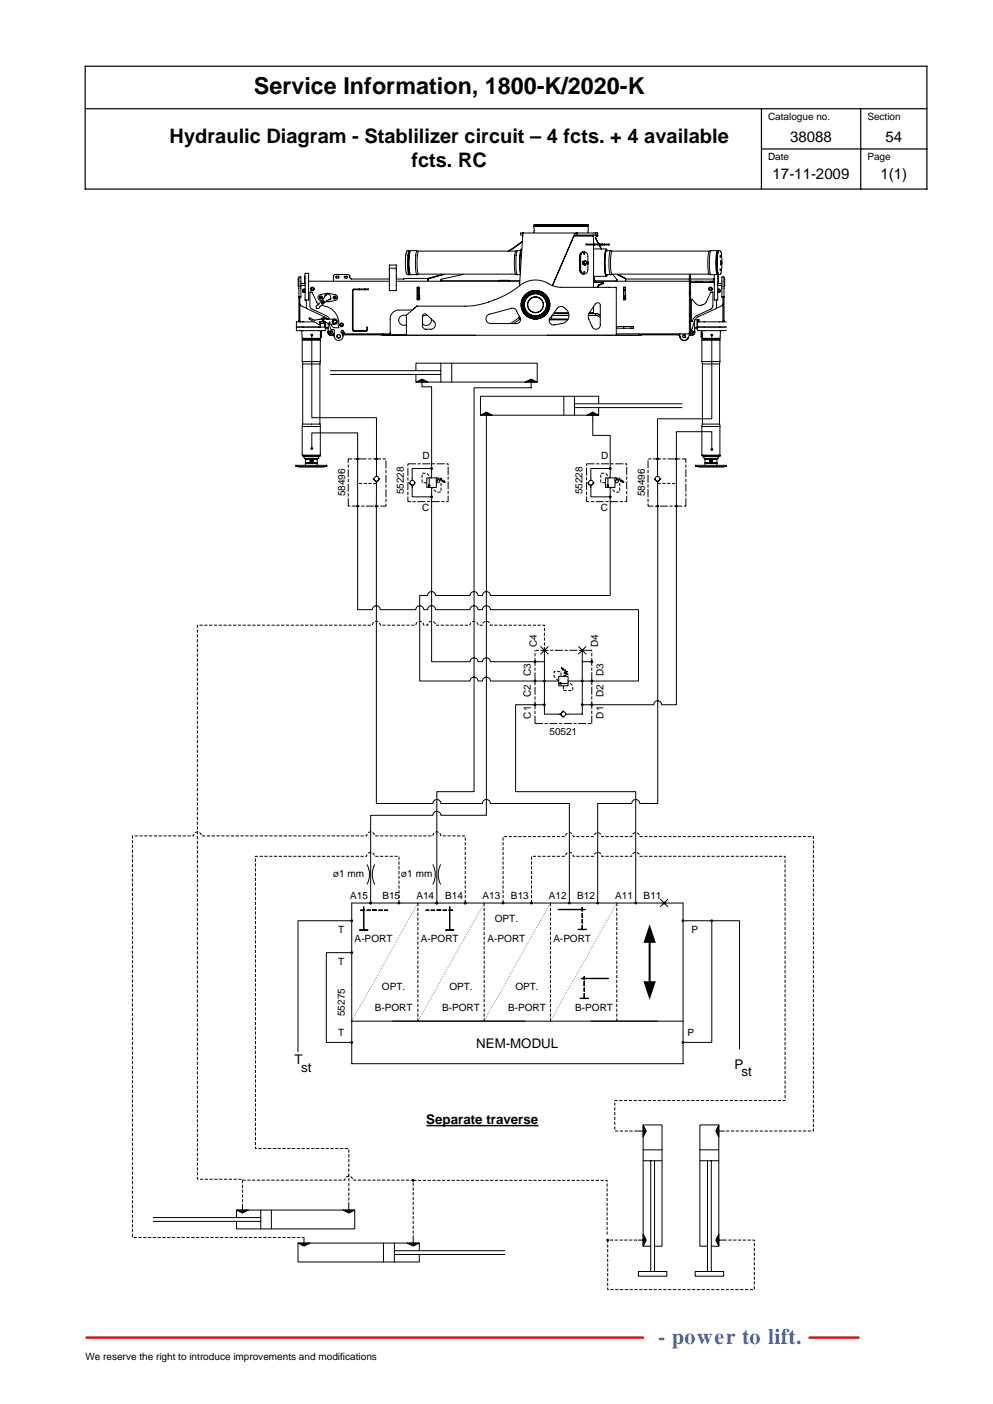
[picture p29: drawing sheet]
<svg xmlns="http://www.w3.org/2000/svg" width="210mm" height="297mm" viewBox="0 0 210 297" stroke-linecap="round" stroke-linejoin="round" font-family="sans-serif">
<defs><g id="words">
<text font-size="4.9" x="53.7" y="20">Service Information, 1800-K/2020-K</text>
<text font-size="4.7" fill="#3365ff" x="139.2" y="284.3">- power to lift.</text>
<g font-size="4.2">
<text x="35.9" y="30.2">Hydraulic Diagram - Stablilizer circuit – 4 fcts. + 4 available</text>
<text x="87" y="35.3">fcts. RC</text>
</g>
<g font-size="3.2">
<text x="167.1" y="30">38088</text>
<text x="187.2" y="30">54</text>
<text x="163.4" y="38">17-11-2009</text>
<text x="186.2" y="38">1(1)</text>
</g>
<g font-size="2.8">
<text x="100.7" y="221.6">NEM-MODUL</text>
<text x="62.3" y="225.2">T</text>
<text x="63.7" y="226.8">st</text>
<text x="155.3" y="226.1">P</text>
<text x="156.8" y="227.7">st</text>
<text x="90.1" y="237.8">Separate traverse</text>
</g>
<g font-size="2.1">
<text x="162.4" y="25.3">Catalogue no.</text>
<text x="183.4" y="25.4">Section</text>
<text x="162.4" y="33.9">Date</text>
<text x="183.4" y="33.9">Page</text>
<text x="89.3" y="97.2">D</text>
<text x="127.1" y="97.2">D</text>
<text x="73" y="105" transform="rotate(-90 73 105)">58496</text>
<text x="85.4" y="104.5" transform="rotate(-90 85.4 104.5)">55228</text>
<text x="123.2" y="104.5" transform="rotate(-90 123.2 104.5)">55228</text>
<text x="136.4" y="105" transform="rotate(-90 136.4 105)">58496</text>
<text x="89.3" y="108.1">C</text>
<text x="127" y="108.1">C</text>
<text x="113.5" y="136.9" transform="rotate(-90 113.5 136.9)">C4</text>
<text x="126.5" y="136.9" transform="rotate(-90 126.5 136.9)">D4</text>
<text x="112.2" y="143" transform="rotate(-90 112.2 143)">C3</text>
<text x="127.6" y="143" transform="rotate(-90 127.6 143)">D3</text>
<text x="112.2" y="147.4" transform="rotate(-90 112.2 147.4)">C2</text>
<text x="127.6" y="147.4" transform="rotate(-90 127.6 147.4)">D2</text>
<text x="112.2" y="152" transform="rotate(-90 112.2 152)">C1</text>
<text x="116.2" y="155.5">50521</text>
<text x="127.6" y="152" transform="rotate(-90 127.6 152)">D1</text>
<text x="70.5" y="185.6">ø1 mm</text>
<text x="84.8" y="185.6">ø1 mm</text>
<text x="74.1" y="190.2">A15</text>
<text x="80.9" y="190.2">B15</text>
<text x="88.1" y="190.2">A14</text>
<text x="94.1" y="190.2">B14</text>
<text x="102.1" y="190.2">A13</text>
<text x="108.1" y="190.2">B13</text>
<text x="116.1" y="190.2">A12</text>
<text x="122" y="190.2">B12</text>
<text x="130.1" y="190.2">A11</text>
<text x="136.1" y="190.2">B11</text>
<text x="71.5" y="197.4">T</text>
<text x="104.6" y="195">OPT.</text>
<text x="146.2" y="197.4">P</text>
<text x="75" y="199.3">A-PORT</text>
<text x="89" y="199.3">A-PORT</text>
<text x="103.1" y="199.3">A-PORT</text>
<text x="117" y="199.3">A-PORT</text>
<text x="71.5" y="204.2">T</text>
<text x="80.8" y="209.5">OPT.</text>
<text x="95" y="209.5">OPT.</text>
<text x="109" y="209.5">OPT.</text>
<text x="72.9" y="215" transform="rotate(-90 72.9 215)">55275</text>
<text x="79.2" y="213.9">B-PORT</text>
<text x="93.5" y="213.9">B-PORT</text>
<text x="107.4" y="213.9">B-PORT</text>
<text x="121.6" y="213.9">B-PORT</text>
<text x="71.5" y="219.2">T</text>
<text x="145.4" y="219.2">P</text>
<text x="18.1" y="287.6">We reserve the right to introduce improvements and modifications</text>
</g>
</g></defs>
<path d="M153.6 47.5h-91.1v51.2h91.1" fill="none" stroke="#fff" stroke-width=".21"/>
<g fill="none" stroke="#000" stroke-width=".21">
<path d="M63.2 59h-.1v1.4l.1 .2M63.2 58.6h.4v4.3h-.4zM63.6 60h.9M64.5 58.4h-.1v1.3l.1 .1M64.5 57.8h.8v5.7h-.8zM65.3 59.5h17M71 58.5l.6-.1 .1 .3-.1 .1h-.5zM72.9 58.4h.4l.2 .2-.1 .2h-.5l-.1-.1zM82.3 56.7h1.4M82.3 59h-8l-.2-.1-.1-.2a.41 .41 0 0 0-.4-.6h-2.9l-.2 .3v1.1M82.3 56.1h1.5v5.4h-1.5zM83.8 59.5h26.1"/>
<path d="M86.4 53h-.3l-.2 .3-.2 1.6 .2 2.8 .1 .3 .4 .1M86.5 53.1l.1 .2M86.6 57.9l-.1 .1M86.6 57.8l.1 .2M86.6 53.2v-.1a.26 .26 0 0 0-.3 .2 .26 .26 0 0 0 0 .3 9.6 9.6 0 0 0 .2 4.5h.1M86.6 53.4a10.9 10.9 0 0 0 0 4.3v.1M86.7 53.1l-.2 .4a11.1 11.1 0 0 0 0 4.2l.1 .2M86.7 53l19.4 .1 3.9-.1M86.7 58.1l10.6-.1 12.6 .1M86.8 53.1h-.1a11.8 11.8 0 0 0 .1 5M88.2 53.1h-.1a12.1 12.1 0 0 0-.1 4.8l.2 .2M88.5 53.2a10.6 10.6 0 0 0-.1 4.7l.1 .2"/>
<path d="M90.5 58.9l-6.7 .1M93.1 59.2l.1 .1M93.2 59.4l.2 .1M93.5 58.1l-2.9 .8v.6M93.9 58.1l-3.4 1M98 58.1l-4.7 1-.1 .2 12.2 .1M105.4 59.4l.1 .1 .2-.1M105.7 59.3h1.7M105.7 59.3l-.3 .1M105.7 59.3v.1M105.7 59.4h1.8M107.4 59.3l.3 .1"/>
<path d="M107.4 59.3l.1 .1M107.5 59.4l.3 .1-.1-.1M107.7 59.4h2.2M109.1 53.2h-.1a10.9 10.9 0 0 0 0 4.8l.1 .1M109.4 53.1a8.1 8.1 0 0 0 0 5M109.8 59.8l.1 .2M109.9 60h.1M109.9 59.8v.1M110.1 49.2v.5M110.2 49.3h16.2v.6l-.4 .2-.1 .3M110.2 49.7h.3M110.2 52.8l-.1 .1a11.1 11.1 0 0 0-.1 5"/>
<path d="M110.2 52.7l-.1 .1M110.3 52.7h.1M110.3 52.7l-.2 .6-.1 1.2v3.1M110.4 51.2l-2.9 2M110.5 51.1l-3.1 2.1M110.6 49.3l-.7 11.2M110.6 49.3h.1M112.9 48.8v.4M112.9 49.2h.1M112.9 47.5l.2 .1-.2 .1v.5M113 48.3v.6M113 47.8h11.4"/>
<path d="M113 47.7h11.4M121.3 50.1v.1M121.3 50.1l-4.5 10.3M121.3 50.2l-4.5 10.3M121.3 50l.3-.6 .4-.1a.33 .33 0 0 1 0 .4 .33 .33 0 0 1-.3 .1l-.4 .4M121.3 50v.1M121.5 50h4M122 49.7h4.4M122.7 53.6l.3-.2 .5-.1a.9 .9 0 0 0-.8 1v2.7a.9 .9 0 0 0 .8 1h-.1a.83 .83 0 0 1-.9-1v-2.7zM123.2 55.8l.5 .3M123.2 55.8h.2M123.2 55.4h.2"/>
<path d="M123.2 55.4v.4M123.4 53.2h.1M123.4 57.9h.1M123.4 55.8l.3 .3M123.4 55.4v.4M123.5 53.5l.2 .1-.1 .2zM123.5 57.5v.2M123.5 53.5v.2M123.5 53.5v.3M123.7 55.3h.5M123.7 55.8h.5M123.7 55.4a.25 .25 0 0 0-.2 .2 .25 .25 0 0 0 .2 .3"/>
<path d="M123.7 55.2l-.3 .2M123.7 55.2l.3 .2M123.7 55.2l-.5 .2M123.9 51.6v.2M124 51.6h4.8v.2h-4.8M124 55.9l-.3 .2M124.2 55.5l.2 .1-.1 .2zM124.3 47.5l-.2 .1 .2 .1v.5M124.3 55.4l-.1-1.6a.69 .69 0 0 0-.7-.5 .69 .69 0 0 0-.6 .5v3.7a.7 .7 0 0 0 .6 .5 .7 .7 0 0 0 .7-.5l.1-1.7M124.3 48.8v.4M124.4 47.6h-11.4M124.4 48.3v.6"/>
<path d="M125.3 49.7l.2 .3M125.5 58.5h2.6M125.5 52.7h2.6M125.5 59l.3 .5M125.5 59.8h2.1M125.5 50v1.6M125.5 51.8v9M125.5 59.5h20.3M125.9 50.4l.7 1.2M125.9 50.3l.1 .1M125.9 49.3v.4M126 50.4l.6 1.2"/>
<path d="M126.7 51.8l.4 .9M126.7 51.8l.5 .9M126.8 51.6v.2M127.1 51.6v.2M127.3 51.6v.2M127.6 59.8l-.9 .4M127.6 60l-.9 .3M127.6 59.8v.1M127.6 59.9v.1M128.1 58.1l10.1-.1 13.4 .1M128.1 53l18.9 .1 4.6-.1M128.2 52.7h.1"/>
<path d="M128.2 52.7l-.1 .1a12 12 0 0 0 .1 5.7M128.2 58.4h.1M128.3 53.1l-.2 .1a12.3 12.3 0 0 0 .1 5l.1-.1M128.4 53.1l-.1-.3h-.1a12.7 12.7 0 0 0 0 5.6h.1l.1-.2M129.1 53.1a10.1 10.1 0 0 0 0 5M129.1 53.1h.1M129.4 53.2l-.1 .1a10.6 10.6 0 0 0 .1 4.8M129.6 58.1l.9 1.1v.2h-4.6l-.2-.3v-.6M130.4 59.4h-.2M130.5 58.1l1.8 1 13.5-.1M130.7 58.1l1.6 .8-.1 .6M145.8 58.1v12.8a1.09 1.09 0 0 1-1.7 1l-.2-.3-.1-1"/>
<path d="M146 59l5 .1M146 59.5h5M146 58.1v12.3M146 59.8h5M150 53.2h-.1a10.3 10.3 0 0 0 .1 4.9M150.3 53.1a10.1 10.1 0 0 0 0 5M150.6 59.5v.3M151.7 53.1l.1 .2M151.7 53.3h.1M151.7 57.9h.1M151.8 57.8v.2M151.8 58.4h.1v1.2l-.1 .2"/>
<path d="M151.8 60h.9M151.8 58.1v5.4h-.8v-5.4M151.8 57.9l-.1 .1M151.8 53.3a9.1 9.1 0 0 0 0 4.6M151.8 53.2l-.1-.1a10.8 10.8 0 0 0 0 5h.1M151.8 53.4a11.5 11.5 0 0 0 0 4.4M151.8 53.1v.2M151.9 53l.4 .1 .2 .2 .2 1.9-.2 2.4-.2 .5h-.4M152 53.1a9.2 9.2 0 0 0 0 5M152.3 54v.4zM152.3 56.9v.3zM152.4 55.4h.1"/>
<path d="M152.4 55.4v.5M152.4 55.2v.9zM152.4 55.2v.8M152.6 55.4v.4zM153.1 59h.1v1.4l-.1 .2M63.2 62.9v5.2M63.4 68l.1 .1M63.4 64.4l.2 .3 1.3 .6M63.4 62.9v5.2M63.5 69.9l.3 .3 .1 1.3 .3 .2-.3 .2 .1 5-.1 19.4M63.6 60.4h.9M63.9 71.6h3.9"/>
<path d="M64 76.5h3.8M64 72h3.8M64.1 77h3.6M64.2 71.7h3.4M64.2 71.8h3.4M64.5 61.3a.32 .32 0 0 0-.4 0 .32 .32 0 0 0 0 .5 .32 .32 0 0 0 .4 0M64.5 61.4l-.2-.1-.2 .2 .1 .2 .3-.1M64.8 63.5v1.6l.1 .2 4.3 2.1M65.9 61h.3v.3h-.3zM65.9 70.9v17.5h13.7v12.4M66.4 68.1h-3.7v1.9h6.1v-.6M67.5 64.4l-.5-.5-1-2-.4-.1-.1 2.9 .2 .5 3.2 1.5 .8 .8"/>
<path d="M67.5 68.1h1.3M67.8 71.4l-.3 .3 .2 .2v24.4M67.8 71.1h.1M67.8 62.8h.2v.3h-.2zM67.8 68.1v1.1M67.8 68.5h.8M67.8 70.5h.1M67.9 70.2l-.2 .5 .1 .8M67.9 70.3h.1M67.9 70.2v.1M67.9 70.1v.1M67.9 70.3v.8"/>
<path d="M67.9 71.1l.1 .3h-.2M68 70.3v1M68 64.1l.2 .2zM68.1 64l.2 .2zM68.1 64.6a3.7 3.7 0 0 1 3.5 3.8l.1 .8-.2 .1M68.1 63.6a.71 .71 0 0 1-.7-.3 .71 .71 0 0 1 0-.8l1.8-.5 2 .5a.64 .64 0 0 1-.3 1.1l-1.9 .2M68.1 69.9l-.2 .2M68.2 67.4h.3v.3h-.3zM68.2 63.8l.3 .2h-.3l.1 .2-.2-.3h.1zM68.2 67.4h.2l.1 .2-.1 .2-.3-.2zM68.3 63.7h.2v.3zM68.4 67.2l1.1 .3"/>
<path d="M68.5 68.1h-.1M68.5 68.1h.1M68.5 63.8v.1M68.6 67.3l-.4-.1-.5 .3-1.1 .2-1.1-.5-.1 .1v.2l2.1 1.2 .1-.1M68.6 67.3l.5 .2h1.7M68.6 68.1v1.1l.2 .2M68.7 68.1h.1l.1 1.4h.5M68.8 69.4h.1M68.8 62.4v.1a5.2 5.2 0 0 1-1.9 2.3v.4h.5l1.6-1.5 .6-.3M68.8 68.1l.8 .5M68.8 68.1h-1.2l.1 .6M68.8 68.1v1.1h-6.1"/>
<path d="M68.9 62.3l-.1 .1M68.9 69.2l.5 .1M68.9 62.4v.1M68.9 62.5v.1M69 62.3a.68 .68 0 0 1 .9 .8M69.1 62.3l-.2 .1M69.4 69.9a.73 .73 0 0 0 .3 1 .73 .73 0 0 0 1-.3M69.4 70.1v.4l.3 .3h.7l.3-.3M69.4 68.5v1.8a.66 .66 0 0 0 .6 .6 .66 .66 0 0 0 .7-.4M69.6 68.1h.2v.2h-.2zM69.6 63.4h.1M69.6 68.6l.4 1 .5 .1 .2 .2a2.11 2.11 0 0 0 .4 2 .97 .97 0 0 0 1.3-.3 .97 .97 0 0 0-.3-1.3l.2-.4h.3l.1 .3"/>
<path d="M69.6 68.6h1.2M69.7 63.3l-.1 .1M69.7 63.4h.1M69.7 63.3h.1M69.7 70.1h.1M69.7 70.1a.34 .34 0 0 1 .5-.1 .34 .34 0 0 1 .1 .5l-.4 .1-.2-.2zM69.7 63.3v.1M69.8 63.3h.1M70 63.1l-.1 .2M70.1 68.6l.2 .5 .5 .2M70.5 70.8l.3 .6M70.6 67.7h.4l.2 .4-.2 .3h-.4l-.2-.3z"/>
<path d="M70.7 62.8h.2v.3h-.2zM70.8 69.3h.7M71.2 71.1a.37 .37 0 0 0 .4 .4 .37 .37 0 0 0 .4-.4M71.4 70.8l-.2 .3M71.8 70.8l.2 .5-.2 .2h-.3l-.3-.4M72.1 68.6h.3v.3h-.3zM72.1 70.2h.6M72.5 70.4v.7l-.2-.5M72.5 70.4h.1M72.5 70.4h.2M72.5 70.8l8.4 .1M72.5 70.6h10"/>
<path d="M72.6 70.4h.1M72.6 70.6h.1M72.6 70.4v.2M72.7 70.2v.4M74.7 61.2h3.2v.1h-3.1l-.1 .2v8.3l.1 .2h2.6l.2-.2v-.6h.1v.7l-.2 .2h-2.7l-.3-.2v-8.4zM77.2 61.2v.1M80.9 70.9h.1M80.9 70.9h54.5M81 70.6v.3M81.1 70.9h4.9M81.2 70.6v.2M81.2 70.8h4.8"/>
<path d="M85.9 66.8a1.09 1.09 0 0 0-1.6 1 1.09 1.09 0 0 0 1.6 .9M85.9 70.8l.1 .1M87.2 65.6h-2.9a1.81 1.81 0 0 0-1.8 1.8v3.4M87.5 65.3l-1.6 1.4v4.1M87.5 65.3v.1M87.8 65.1l-.3 .2M87.8 65.1h.1M88.1 64.8l-.3 .3M88.2 64.8h-.1M88.2 62.6h.1M88.2 63.2h.1M88.2 60.7h.4v2.7h-.4z"/>
<path d="M88.3 61.4l.2 .1zM88.3 62.7l.2 .1zM88.6 62.6h.1M88.6 63.2h.1M89.5 66.6l.2-.2 .4 .1 1.7 1.5a.96 .96 0 0 1 .2 1 .96 .96 0 0 1-.9 .7h-1a.75 .75 0 0 1-.8-.8zM90.4 66.7h-.6l-.5 .3M91.2 67.4a1.11 1.11 0 0 1-.5 1.3 1.11 1.11 0 0 1-1.4-.2M103.5 66.5a1.01 1.01 0 0 0-.7 1.1 1.01 1.01 0 0 0 1 .9h5.4a.96 .96 0 0 0 .9-.7 .96 .96 0 0 0-.4-1.1l-.6-1.3-.7-.2-4.9 1.3M109.8 66.8v.6l.3 .2M109.8 67.2l-1.9 1.3M109.9 60.4a5.4 5.4 0 0 1 6.5-.1l.9 .3 1.4 .2h11.6v10.1M109.9 60.4a20.6 20.6 0 0 1-11.6 4.4h-10.1"/>
<path d="M109.9 67.5l-1.3 1M116.1 67.7h3.9M116.5 67.6h3.6M116.6 67.5h3.5M116.7 66.8v.5a.4 .4 0 0 1-.6 .3M116.8 66.7h3.5M117 66.4h3.3M117.2 66.1h3M117.8 65.3a1.15 1.15 0 0 1 1.9 .1 1.73 1.73 0 0 1 .5 1.8 1.73 1.73 0 0 1-1.3 1.3l-1.7 .2a.96 .96 0 0 1-1-.6 .96 .96 0 0 1 .4-1.2zM124.4 66.7h1.9l.6 .5M124.5 66.4h1.7M124.6 66.1h.9"/>
<path d="M125.5 64.9v1.2M125.5 66.1l-.2 .3M125.9 66.4v.3M126 64.2a.55 .55 0 0 1 .6-.1 .55 .55 0 0 1 .3 .5v4.1a.91 .91 0 0 1-.7 .9 .91 .91 0 0 1-1-.5l-.7-1.6a1.48 1.48 0 0 1 .2-1.4zM126.2 66.4h.1M126.2 66.4l.5 .2M126.4 60.6v.2M126.7 60.2l-.3 .4M126.7 60.3l-.3 .3M126.7 60.2v.1M126.8 66.6h.1M126.8 66.6l.1 .1"/>
<path d="M130.3 70.9h4.9M130.3 69.4h.1M130.3 69.1h.1M130.3 70.6h15.5M130.4 69.1v.3M130.4 69.1h3.5v.3h-3.5M131.8 69v.4M131.8 63.2h.1M131.8 62.6h.1M131.8 60.7h.4v2.7h-.4zM132 61.4l.1 .1zM132 62.7l.1 .1z"/>
<path d="M132.2 63.2h.1M132.2 62.6h.1M133.4 69v.4M135.1 70.6v.3M135.4 70.9l7.9-.1a.83 .83 0 0 1 .6 .9 .93 .93 0 0 0 1.6-.2M144.9 70.9a.31 .31 0 0 0-.5 0 .31 .31 0 0 0 0 .5 .31 .31 0 0 0 .5 0M144.9 71.4h.1M144.9 70.9a.31 .31 0 0 0-.5 .1 .31 .31 0 0 0 .2 .4h.3M144.9 70.9v.5M144.9 70.9h.1M145.8 68.1h.2M145.8 66.7h.2"/>
<path d="M145.8 62h.2M145.8 70.4h.2M146 63.5h.1M146 63h.1M146 70.2l.1-.1a.23 .23 0 0 1 .4 .1 .23 .23 0 0 1-.3 .3M146 70.4l.2 .1M146 70.1a.27 .27 0 0 1 .5 .1 .27 .27 0 0 1-.3 .3M146 70h.3l.3 .2-.2 .4-.5-.2 .3 .1M146 63.1v.4M146.2 63.4h.2a2.01 2.01 0 0 0 1.5 1.2l1.2-.4 1.2-2.3 .4-.1v3.2l-.4 .4-2.9 1.3a2 2 0 0 0-1 1.3l-.2-.1zM146.5 70.3h.1M146.5 70.1h.1"/>
<path d="M146.9 70.1a.65 .65 0 0 1-.3 .7 .65 .65 0 0 1-.8-.1M146.9 69.9a.73 .73 0 0 1-.2 .9 .73 .73 0 0 1-.9 0M146.9 67.7v2.6a.63 .63 0 0 1-.4 .6 .63 .63 0 0 1-.7-.2M147.4 69.2l-.5 .1M147.4 67.6h.1M147.4 67.6v1.9h-.5M147.4 69.4h.1M147.4 67.6h.3v.5M147.5 69.4v.6h6.1M147.5 68.1v1.1h6.1M147.7 69.2l-.2 .2M147.7 67.6l.2 .5"/>
<path d="M147.8 67.9h-.1M148 69.9l.3 .2M148.2 71.2l.1 .1M148.3 70.4l.1 .1M148.3 71.2l.2 .2M148.3 70.4v.8M148.3 70.3v.1M148.3 71.2v.1M148.4 70.5v.6M148.4 71.1l-.1 .1M148.4 70.5h.1M148.4 71.1h.1"/>
<path d="M148.4 70.1l.1 .6v.8M148.4 71.4v.1a.2 .2 0 0 1 .3 .2 .2 .2 0 0 1-.3 .2l.1 5-.1 19.4M148.4 70.3l-.1 .1M148.5 71.6h3.8M148.5 76.5h3.8M148.5 72h3.8M148.6 77h3.6M148.7 71.7h3.4M148.7 71.8h3.4M150.5 70.9v17.7h-11.5v12.2M151.5 63.5l-.1 1.7-4.1 2-.5 .8-.4 1.6-.4 .1M151.8 60.4h.9"/>
<path d="M152 61.2h-.2h.3l.2 .3-.1 .3h-.4a.37 .37 0 0 0 .5-.2 .37 .37 0 0 0-.3-.4M152 61.2l-.2 .1M152 61.3l-.2 .1M152 61.2a.32 .32 0 0 1 .3 .4 .32 .32 0 0 1-.5 .2M152 61.3a.22 .22 0 0 1 .2 .2 .22 .22 0 0 1-.2 .2l-.2-.1M152.6 69.9l-.3 .3v1.3a.2 .2 0 0 0-.3 .2 .2 .2 0 0 0 .2 .2v24.4M152.9 68l-.1 .1M152.9 64.4l-.1 .2-1.4 .7M152.9 62.9v5.2M153.1 62.9h-.4v-4.3h.4v9.5M153.6 68.1h-6.2v1.2M62.5 98.4v.2l.7 .1"/>
<path d="M62.6 98.7h6.6M62.6 98.4h6.6M63.2 98.8h5.3M63.9 96.3h.1M63.9 96.3v.1M64 90.2h3.8M64 96.3h3.8M64 96.4h3.8M64 96.5h3.8M64.1 89.7h3.6M64.1 96.5v.1h3.2M64.2 96.3h.1"/>
<path d="M64.3 96.5v.4M64.3 97h3.1M64.5 96.9v.1M64.6 97v.2M64.6 98v.4M64.6 97.2v.7M64.6 97.9h.1M64.6 97.2h2.6M64.6 98h2.5M64.6 97.2h2.5M64.6 97.9h2.5M64.7 98h2.4"/>
<path d="M65.7 97.3h.3l.2 .2-.2 .3h-.3l-.1-.3zM65.9 94.9v-3.3h9.7v15.5M67.1 98h.1M67.1 98v.4M67.1 97l-.1 .9M67.2 97v.1h-2.7M67.3 96.6h.3M67.4 96.5v.4M67.4 96.5v.1M67.4 96.3h.1M67.5 96.4v.1M67.7 96.3v.1"/>
<path d="M67.7 96.3h.1M69.1 98.4v.2l-.6 .1M89.2 81.8h2.1v19.3M91.3 99.1h-4.2l.1 2.5M125.3 88.8v3.3h3.7v9M129 99.1h-4.1v2.5M147.1 98.4v.2l.6 .1M147.1 98.7h6.5M147.1 98.4h6.5M147.7 98.8h5.4M148.4 96.3v.1M148.4 96.3h.1"/>
<path d="M148.5 90.2h3.8M148.5 96.3h3.8M148.5 96.4h3.8M148.5 96.5h3.8M148.6 89.7h3.6M148.6 96.4v.1M148.7 96.3h.1M148.8 96.5v.4M148.9 97h3.1M148.9 96.5v.1M149 96.9v.1M149 97.1h2.8"/>
<path d="M149.1 97v.9M149.1 97.2h2.6M149.1 97.9v.5M149.1 97.9h2.6M149.2 98h2.4M150.3 97.4l.2 .1v.1h-.2zM150.5 95.1v-3.8h-7.5v15.8M151.5 97.9l.1 .1M151.6 98v.4M151.6 97v.9M151.7 96.9v.1M151.9 96.5v.4"/>
<path d="M151.9 96.3h.1M152 96.6h.1M152.2 96.5v.1h-3.5M152.2 96.3v.1M152.2 96.3h.1M153.6 98.6l-.6 .1M78.9 101.3l.7 .7M80 101.6a.49 .49 0 0 0-.3-.8 .49 .49 0 0 0-.6 .6 .49 .49 0 0 0 .8 .3M80.3 101.3l-.7 .7v5.1M86.4 102.1l.8 .7M87.6 102.4a.5 .5 0 0 0-.3-.8 .5 .5 0 0 0-.6 .6 .5 .5 0 0 0 .8 .3M87.9 102.1l-.7 .7v2.3h4"/>
<path d="M90.3 101.1h2v2h-2zM90.6 102.6h.4l-.2 .5zM90.8 101.1v2M91.3 103.1v3M92.3 101.5l.1 .4 .3-.8 .3 .8 .2-.8 .3 .8 .2-.4M92.4 101l1.4 .8M93.9 101.7l.3 .3h-.5zM124.2 102.1l.7 .7M125.3 102.4a.5 .5 0 0 0-.2-.8 .5 .5 0 0 0-.6 .6 .5 .5 0 0 0 .7 .3M125.6 102.1l-.7 .7v2.3h4M128 101.1h2v2h-2zM128.4 102.6h.3l-.2 .5z"/>
<path d="M128.5 101.1v2M129 103.1v3M130 101.5l.2 .4 .3-.8 .2 .8 .3-.8 .3 .8 .1-.4M130.1 101l1.5 .8M131.7 101.7l.3 .3h-.5zM138.3 101.3l.7 .7 .1 5.1M138.6 101.6a.5 .5 0 0 1 .3-.8 .5 .5 0 0 1 .6 .6 .5 .5 0 0 1-.8 .3M139.8 101.3l-.8 .7"/>
<circle cx="123.6" cy="57.6" r=".11"/>
<circle cx="124.3" cy="55.6" r=".22"/>
<circle cx="124.3" cy="55.6" r=".17"/>
<circle cx="64.3" cy="61.5" r=".36"/>
<circle cx="66" cy="61.1" r=".36"/>
<circle cx="66.1" cy="61.1" r=".37"/>
<circle cx="66.1" cy="61.1" r=".33"/>
<circle cx="67.9" cy="63" r=".33"/>
<circle cx="67.9" cy="62.9" r=".18"/>
<circle cx="69.7" cy="70.4" r=".04"/>
<circle cx="70" cy="70.3" r=".23"/>
<circle cx="70" cy="70.3" r=".27"/>
<circle cx="70.8" cy="63" r=".32"/>
<circle cx="70.8" cy="62.9" r=".19"/>
<circle cx="70.8" cy="67.6" r=".04"/>
<circle cx="70.8" cy="68.1" r=".54"/>
<circle cx="71.6" cy="71.1" r=".36"/>
<circle cx="72.2" cy="68.7" r=".36"/>
<circle cx="72.2" cy="68.7" r=".33"/>
<circle cx="72.2" cy="68.7" r=".37"/>
<circle cx="113.2" cy="64.5" r="2.34"/>
<circle cx="113.2" cy="64.5" r="2.69"/>
<circle cx="113.2" cy="64.5" r="3"/>
<circle cx="113.2" cy="64.5" r="2.5"/>
<circle cx="113.2" cy="64.5" r="2.36"/>
<circle cx="113.2" cy="64.5" r="2.44"/>
<circle cx="113.2" cy="64.5" r="1.7"/>
<circle cx="113.2" cy="64.5" r="2.91"/>
<circle cx="113.2" cy="64.5" r="1.62"/>
<circle cx="150.2" cy="61.1" r=".33"/>
<circle cx="150.2" cy="61.1" r=".36"/>
<circle cx="150.2" cy="61.1" r=".21"/>
<circle cx="65.9" cy="97.5" r=".31"/>
<circle cx="65.9" cy="97.5" r=".15"/>
<circle cx="150.4" cy="97.5" r=".31"/>
<circle cx="150.4" cy="97.5" r=".23"/>
</g>
<path d="M18 14h178v26h-178zM18 23h178M161 31.5h35M161 23v17M182 23v17" fill="none" stroke="#000" stroke-width=".25"/>
<path d="M18.3 283h117.7M171.2 283h10.3" fill="none" stroke="#f00" stroke-width=".51"/>
<g fill="#000">
<path d="M90.6 102.6h.4l-.2 .5zM93.9 101.7l.3 .3h-.5zM128.4 102.6h.3l-.2 .5zM131.7 101.7l.3 .3h-.5z"/>
<circle cx="65.9" cy="70.9" r=".3"/>
<circle cx="150.5" cy="70.9" r=".3"/>
<circle cx="65.9" cy="94.9" r=".3"/>
<circle cx="75.6" cy="97.1" r=".3"/>
<circle cx="79.6" cy="97.1" r=".3"/>
<circle cx="91.3" cy="99.1" r=".3"/>
<circle cx="129" cy="99.1" r=".3"/>
<circle cx="139" cy="97.1" r=".3"/>
<circle cx="143" cy="97.1" r=".3"/>
<circle cx="150.5" cy="95.1" r=".3"/>
<circle cx="75.6" cy="107.1" r=".3"/>
<circle cx="79.6" cy="107.1" r=".3"/>
<circle cx="91.3" cy="105.1" r=".31"/>
<circle cx="129" cy="105.1" r=".3"/>
<circle cx="139.1" cy="107.1" r=".3"/>
<circle cx="143" cy="107.1" r=".3"/>
</g>
<path d="M73.6 97.1h8v10h-8zM86.3 98.1h8.5v8h-8.5zM124 98.1h8.5v8h-8.5zM137 97.1h8v10h-8z" fill="none" stroke="#000" stroke-width=".21" stroke-dasharray="1.7 .3 .7 .3" stroke-linecap="butt"/>
<path d="M79.6 102.3h-4M90.3 102.1h-1v-2h1l1 1M92.3 102.1h1v2h-1l-1-1M128 102.1h-1v-2h1l1 1M130 102.1h1v2h-1l-1-1M139 102.3h4" fill="none" stroke="#000" stroke-width=".21" stroke-dasharray=".7 .3" stroke-linecap="butt"/>
<path d="M101.6 83.8h25v4h-25z" fill="#fff"/>
<path d="M101.6 83.8h25v4h-25z" fill="none" stroke="#000" stroke-width=".21"/>
<path d="M119.2 85.4h25v.8h-25z" fill="#fff"/>
<path d="M101.6 87.8l1.2-.6 1.3 .6zM102.8 87.8v1M119.2 83.8v4M121.5 86.2h22.7M121.5 85.4h22.7M121.5 83.8v4M124.1 87.8l1.2-.6 1.3 .6zM125.3 87.8v1" fill="none" stroke="#000" stroke-width=".21"/>
<path d="M101.6 87.8l1.2-.6 1.3 .6zM124.1 87.8l1.2-.6 1.3 .6z" fill="#000"/>
<path d="M87.9 76.8h25.7v4h-25.7z" fill="#fff"/>
<path d="M87.9 76.8h25.7v4h-25.7z" fill="none" stroke="#000" stroke-width=".21"/>
<path d="M69.9 78.4h25.6v.8h-25.6z" fill="#fff"/>
<g fill="none" stroke="#000" stroke-width=".21">
<path d="M69.9 79.2h23.3M69.9 78.4h23.3M93.2 76.8v4M95.5 76.8v4M87.9 80.8l1.3-.6 1.3 .6zM89.2 80.8v1M102.8 88.8v83.7h-9.6a.84 .84 0 0 0-.8-.8 .84 .84 0 0 0-.9 .8h-13.1v18.6M111 80.8l1.3-.6 1.3 .6zM112.3 80.8v1.2h-12.1v85.5h-7.8v23.6M75.6 107.1v21.9h3.1a.84 .84 0 0 1 .9-.9 .84 .84 0 0 1 .8 .9h7.5a.84 .84 0 0 1 .9-.9 .84 .84 0 0 1 .8 .9h.8a.84 .84 0 0 1 .9-.9 .84 .84 0 0 1 .8 .9h7.3a.84 .84 0 0 1 .8-.9 .84 .84 0 0 1 .9 .9h.9a.84 .84 0 0 1 .9-.9 .84 .84 0 0 1 .8 .9h31.3v15.1h-9.9M79.6 107.1v62.9h11.9a.84 .84 0 0 1 .9-.9 .84 .84 0 0 1 .8 .9h8.8a.84 .84 0 0 1 .9-.9 .84 .84 0 0 1 .8 .9h16.7v21.1M91.3 106.1v33.9h8.1a.84 .84 0 0 1 .8-.8 .84 .84 0 0 1 .9 .8h.9a.84 .84 0 0 1 .9-.8 .84 .84 0 0 1 .8 .8h9.4"/>
<path d="M129 106.1v19.9h-25.3a.84 .84 0 0 0-.8-.8 .84 .84 0 0 0-.9 .8h-.9a.84 .84 0 0 0-.9-.8 .84 .84 0 0 0-.8 .8h-7.3a.84 .84 0 0 0-.8-.8 .84 .84 0 0 0-.9 .8h-1.6v18.1h10.6a.84 .84 0 0 1 .8-.8 .84 .84 0 0 1 .9 .8h.9a.84 .84 0 0 1 .9-.8 .84 .84 0 0 1 .8 .8h9.4M139.1 107.1v62.9h-3.8a.84 .84 0 0 0-.9-.9 .84 .84 0 0 0-.8 .9h-7.2v21.1M143 107.1v42h-3.1a.84 .84 0 0 0-.8-.8 .84 .84 0 0 0-.9 .8h-13.1M113.1 149.1h-4.1v18.4h25.4v23.6"/>
</g>
<path d="M87.9 80.8l1.3-.6 1.3 .6zM111 80.8l1.3-.6 1.3 .6z" fill="#000"/>
<path d="M50 256h25v4h-25z" fill="#fff"/>
<path d="M50 256h25v4h-25z" fill="none" stroke="#000" stroke-width=".21"/>
<path d="M32.4 257.6h25v.8h-25z" fill="#fff"/>
<path d="M32.4 257.6h22.7M32.4 258.4h22.7M50 256h2.5l-1.2 .6zM51.3 255v1M55.1 256v4M57.4 256v4M72.5 256h2.5l-1.2 .6zM73.8 255v1" fill="none" stroke="#000" stroke-width=".21"/>
<path d="M50 256h2.5l-1.2 .6zM72.5 256h2.5l-1.2 .6z" fill="#000"/>
<path d="M63 263h25.7v4h-25.7z" fill="#fff"/>
<path d="M63 263h25.7v4h-25.7z" fill="none" stroke="#000" stroke-width=".21"/>
<path d="M81.1 264.6h25.6v.8h-25.6z" fill="#fff"/>
<path d="M63 263h2.6l-1.3 .6zM64.3 261.8v1.2M81.1 263v4M83.4 264.6h23.3M83.4 265.4h23.3M83.4 263v4M86.1 263h2.6l-1.3 .6zM87.4 262v1" fill="none" stroke="#000" stroke-width=".21"/>
<path d="M63 263h2.6l-1.3 .6zM86.1 263h2.6l-1.3 .6z" fill="#000"/>
<path d="M115.1 137.6v-5.3h-11.4a.84 .84 0 0 0-.8-.9 .84 .84 0 0 0-.9 .9h-.9a.84 .84 0 0 0-.9-.9 .84 .84 0 0 0-.8 .9h-7.3a.84 .84 0 0 0-.8-.9 .84 .84 0 0 0-.9 .9h-.8a.84 .84 0 0 0-.8-.9 .84 .84 0 0 0-.9 .9h-7.5a.84 .84 0 0 0-.8-.9 .84 .84 0 0 0-.9 .9h-37v117.2h9.6v5.5M106.4 191.1v-14.1h13.1a.84 .84 0 0 1 .9-.8 .84 .84 0 0 1 .8 .8h4.4a.83 .83 0 0 1 .8-.8 .83 .83 0 0 1 .8 .8h6.4a.84 .84 0 0 1 .8-.8 .84 .84 0 0 1 .9 .8h36.7v62.3h-18.8M112.4 191.1v-9.9h7.1a.84 .84 0 0 1 .9-.9 .84 .84 0 0 1 .8 .9h4.4a.83 .83 0 0 1 .8-.9 .83 .83 0 0 1 .8 .9h6.4a.84 .84 0 0 1 .8-.9 .84 .84 0 0 1 .9 .9h30.7v51.6h-36v6.5h4.8" fill="none" stroke="#000" stroke-width=".21" stroke-dasharray=".7 .3" stroke-linecap="butt"/>
<path d="M136 238h4v25.7h-4z" fill="#fff"/>
<path d="M136 238h4v25.7h-4z" fill="none" stroke="#000" stroke-width=".21"/>
<path d="M137.6 243.3h.8v25.6h-.8z" fill="#fff"/>
<path d="M134.8 239.3h1.2M136 238l.7 1.3-.7 1.3zM136 245.6h4M136 243.3h4M137.6 245.6v23.3M138.4 245.6v23.3M135 262.4h1M136 261.1l.7 1.3-.7 1.3z" fill="none" stroke="#000" stroke-width=".21"/>
<path d="M136 238l.7 1.3-.7 1.3zM136 261.1l.7 1.3-.7 1.3z" fill="#000"/>
<path d="M135 269h6v1h-6z" fill="#fff"/>
<path d="M135 269h6v1h-6z" fill="none" stroke="#000" stroke-width=".21"/>
<path d="M148 238h4v25.7h-4z" fill="#fff"/>
<path d="M148 238h4v25.7h-4z" fill="none" stroke="#000" stroke-width=".21"/>
<path d="M149.6 243.3h.8v25.6h-.8z" fill="#fff"/>
<path d="M152 238v2.6l-.6-1.3zM152 239.3h1.2M148 245.6h4M148 243.3h4M149.6 245.6v23.3M150.4 245.6v23.3M152 261.1v2.6l-.6-1.3zM152 262.4h1" fill="none" stroke="#000" stroke-width=".21"/>
<path d="M152 238v2.6l-.6-1.3zM152 261.1v2.6l-.6-1.3z" fill="#000"/>
<path d="M147 269h6v1h-6z" fill="#fff"/>
<g fill="none" stroke="#000" stroke-width=".21">
<path d="M113.1 140h2M114.3 136.8l1.6 1.6M115.1 137.6v13.5h3.3l.7-.7M115.9 136.8l-1.6 1.6M122.3 136.8l1.6 1.6M123.1 137.6v13.5h-3.5M123.1 140h2M123.9 136.8l-1.6 1.6M113.1 144.1h5.1M113.1 149.1h2M118.2 143.1h1.9v2h-1.9zM118.2 144.6l.4-.2v.4z"/>
<path d="M118.2 144.6h1.9M118.4 151.1l.7 .7M118.7 141.3l.5 .2-.2 .3zM118.7 141.3l1.4 1.4M118.8 150.7a.5 .5 0 0 1 .8 .3 .5 .5 0 0 1-.6 .6 .5 .5 0 0 1-.3-.8M119.6 141.7l-.4 .1 .8 .3-.8 .3 .8 .3-.8 .2 .4 .2M120.1 144.1h5M123.1 149.1h2M74.4 194.8h-11.4v27.7M74.4 191.1h70v33.9h-70zM76 196.8h1.8M76 196.7h1.8"/>
<path d="M76.3 192.6h.8M76.3 192.5h.8M76.9 191.9v4.8M77 191.9v4.8M77.6 192.6h.7M77.6 192.5h.7M77.6 182.9a4.3 4.3 0 0 1 0 4.1M78.8 192.6h.9M78.8 192.5h.9M79.2 182.9a4.4 4.4 0 0 0 0 4.1M80.1 192.6h.8M80.1 192.5h.8"/>
<path d="M81.3 192.6h.7M81.3 192.5h.7M90 192.6h.7M90 192.5h.7M91.1 192.6h.8M91.1 192.5h.8M91.5 182.9a4.4 4.4 0 0 1 0 4.1M92.4 192.6h.8M92.4 192.5h.8M93.2 182.9a4.4 4.4 0 0 0 0 4.1M93.7 192.6h.7M93.7 192.5h.7"/>
<path d="M94.2 196.8h1.8M94.2 196.7h1.8M94.9 192.6h.9M94.9 192.5h.9M95.1 191.9v4.8M118 192.5h5.7M118 192.4h5.7M122.2 196.6h1.8M122.2 196.7h1.8M123.1 192v.8M123.1 193.2v.9M123.1 194.5v.8"/>
<path d="M123.1 195.7v.9M139.7 190.3l1.5 1.5M141.2 190.3l-1.5 1.5M144.4 194.8h12v27.2M150.5 194.8v25.7h-6.1M74.4 201.5h-5.4v19h5.4M74.4 216h70M83 216h28M122.7 211.2h1.7M122.7 211.3h1.7M122.9 207h5.7M122.9 207.1h5.7"/>
<path d="M123.5 206.6v.7M123.5 207.7v.8M123.5 209v.8M123.5 210.2v1M123.6 206.6v.7M123.6 207.7v.9M123.6 209v.8M123.6 210.2v1M125 216h14M147 269h6v1h-6z"/>
</g>
<path d="M118.2 144.1l-1-1v-1h1.4v1M119.1 145.1v1h2v-1l-1-1M84.4 191.1v-9.9h-5.2a.84 .84 0 0 0-.8-.9 .84 .84 0 0 0-.9 .9h-23.5v61.8h19.8v12M88.4 191.1v24.9M98.4 191.1v-14.3h-5.2a.84 .84 0 0 0-.8-.8 .84 .84 0 0 0-.9 .8h-12.3a.84 .84 0 0 0-.8-.8 .84 .84 0 0 0-.9 .8h-34.9a.83 .83 0 0 0-.9-.8 .83 .83 0 0 0-.8 .8h-12.9v85h36.3M102.4 191.1v24.9M116.4 191.1v24.9M130.4 191.1v24.9M51.3 249.7h21.6a.84 .84 0 0 1 .9-.9 .84 .84 0 0 1 .8 .9h12.8v12.3M87.4 249.7h41v11.5M153 262.4h6.5v10.4h-31v-10.4h6.5" fill="none" stroke="#000" stroke-width=".21" stroke-dasharray=".7 .3" stroke-linecap="butt"/>
<path d="M90.2 238.1h23.7" fill="none" stroke="#000" stroke-width=".3"/>
<g fill="#000">
<path d="M118.2 144.6l.4-.2v.4zM118.7 141.3l.5 .2-.2 .3zM137.4 195.5l1.3 4h-2.6zM136.1 207.6h2.6l-1.3 3.9z"/>
<circle cx="113.1" cy="140" r=".3"/>
<circle cx="115.1" cy="137.6" r=".3"/>
<circle cx="123.1" cy="137.6" r=".3"/>
<circle cx="125.1" cy="140" r=".3"/>
<circle cx="113.1" cy="149.1" r=".3"/>
<circle cx="113.1" cy="144.1" r=".3"/>
<circle cx="115.1" cy="149.1" r=".3"/>
<circle cx="115.1" cy="144.1" r=".3"/>
<circle cx="123.1" cy="149.1" r=".3"/>
<circle cx="123.1" cy="144.1" r=".3"/>
<circle cx="125.1" cy="144.1" r=".3"/>
<circle cx="125.1" cy="149.1" r=".3"/>
<circle cx="74.4" cy="194.8" r=".3"/>
<circle cx="78.4" cy="191.1" r=".3"/>
<circle cx="84.4" cy="191.1" r=".3"/>
<circle cx="92.4" cy="191.1" r=".3"/>
<circle cx="98.4" cy="191.1" r=".3"/>
<circle cx="106.4" cy="191.1" r=".3"/>
<circle cx="112.4" cy="191.1" r=".3"/>
<circle cx="120.4" cy="191.1" r=".3"/>
<circle cx="126.4" cy="191.1" r=".3"/>
<circle cx="134.4" cy="191.1" r=".3"/>
<circle cx="140.4" cy="191.1" r=".3"/>
<circle cx="144.4" cy="194.8" r=".3"/>
<circle cx="150.5" cy="194.8" r=".3"/>
<circle cx="74.4" cy="201.5" r=".3"/>
<circle cx="74.4" cy="220.5" r=".31"/>
<circle cx="144.4" cy="220.5" r=".31"/>
<circle cx="87.4" cy="249.7" r=".3"/>
<circle cx="128.5" cy="262.4" r=".3"/>
</g>
<path d="M137.4 199.2v8.7" fill="none" stroke="#000" stroke-width=".42"/>
<path d="M102.4 191.1l-14 24.9M116.4 191.1l-14 24.9M130.4 191.1l-14 24.9M74.4 216l14-24.9" fill="none" stroke="#000" stroke-width=".21" stroke-dasharray=".1 .3" stroke-linecap="butt"/>
<path d="M125.1 137.6h-12M113.1 153.1h12M113.1 153.1v-15.5M125.1 153.1v-15.5" fill="none" stroke="#000" stroke-width=".21" stroke-dasharray="1.7 .3 .7 .3" stroke-linecap="butt"/>
<use href="#words"/>
</svg>
